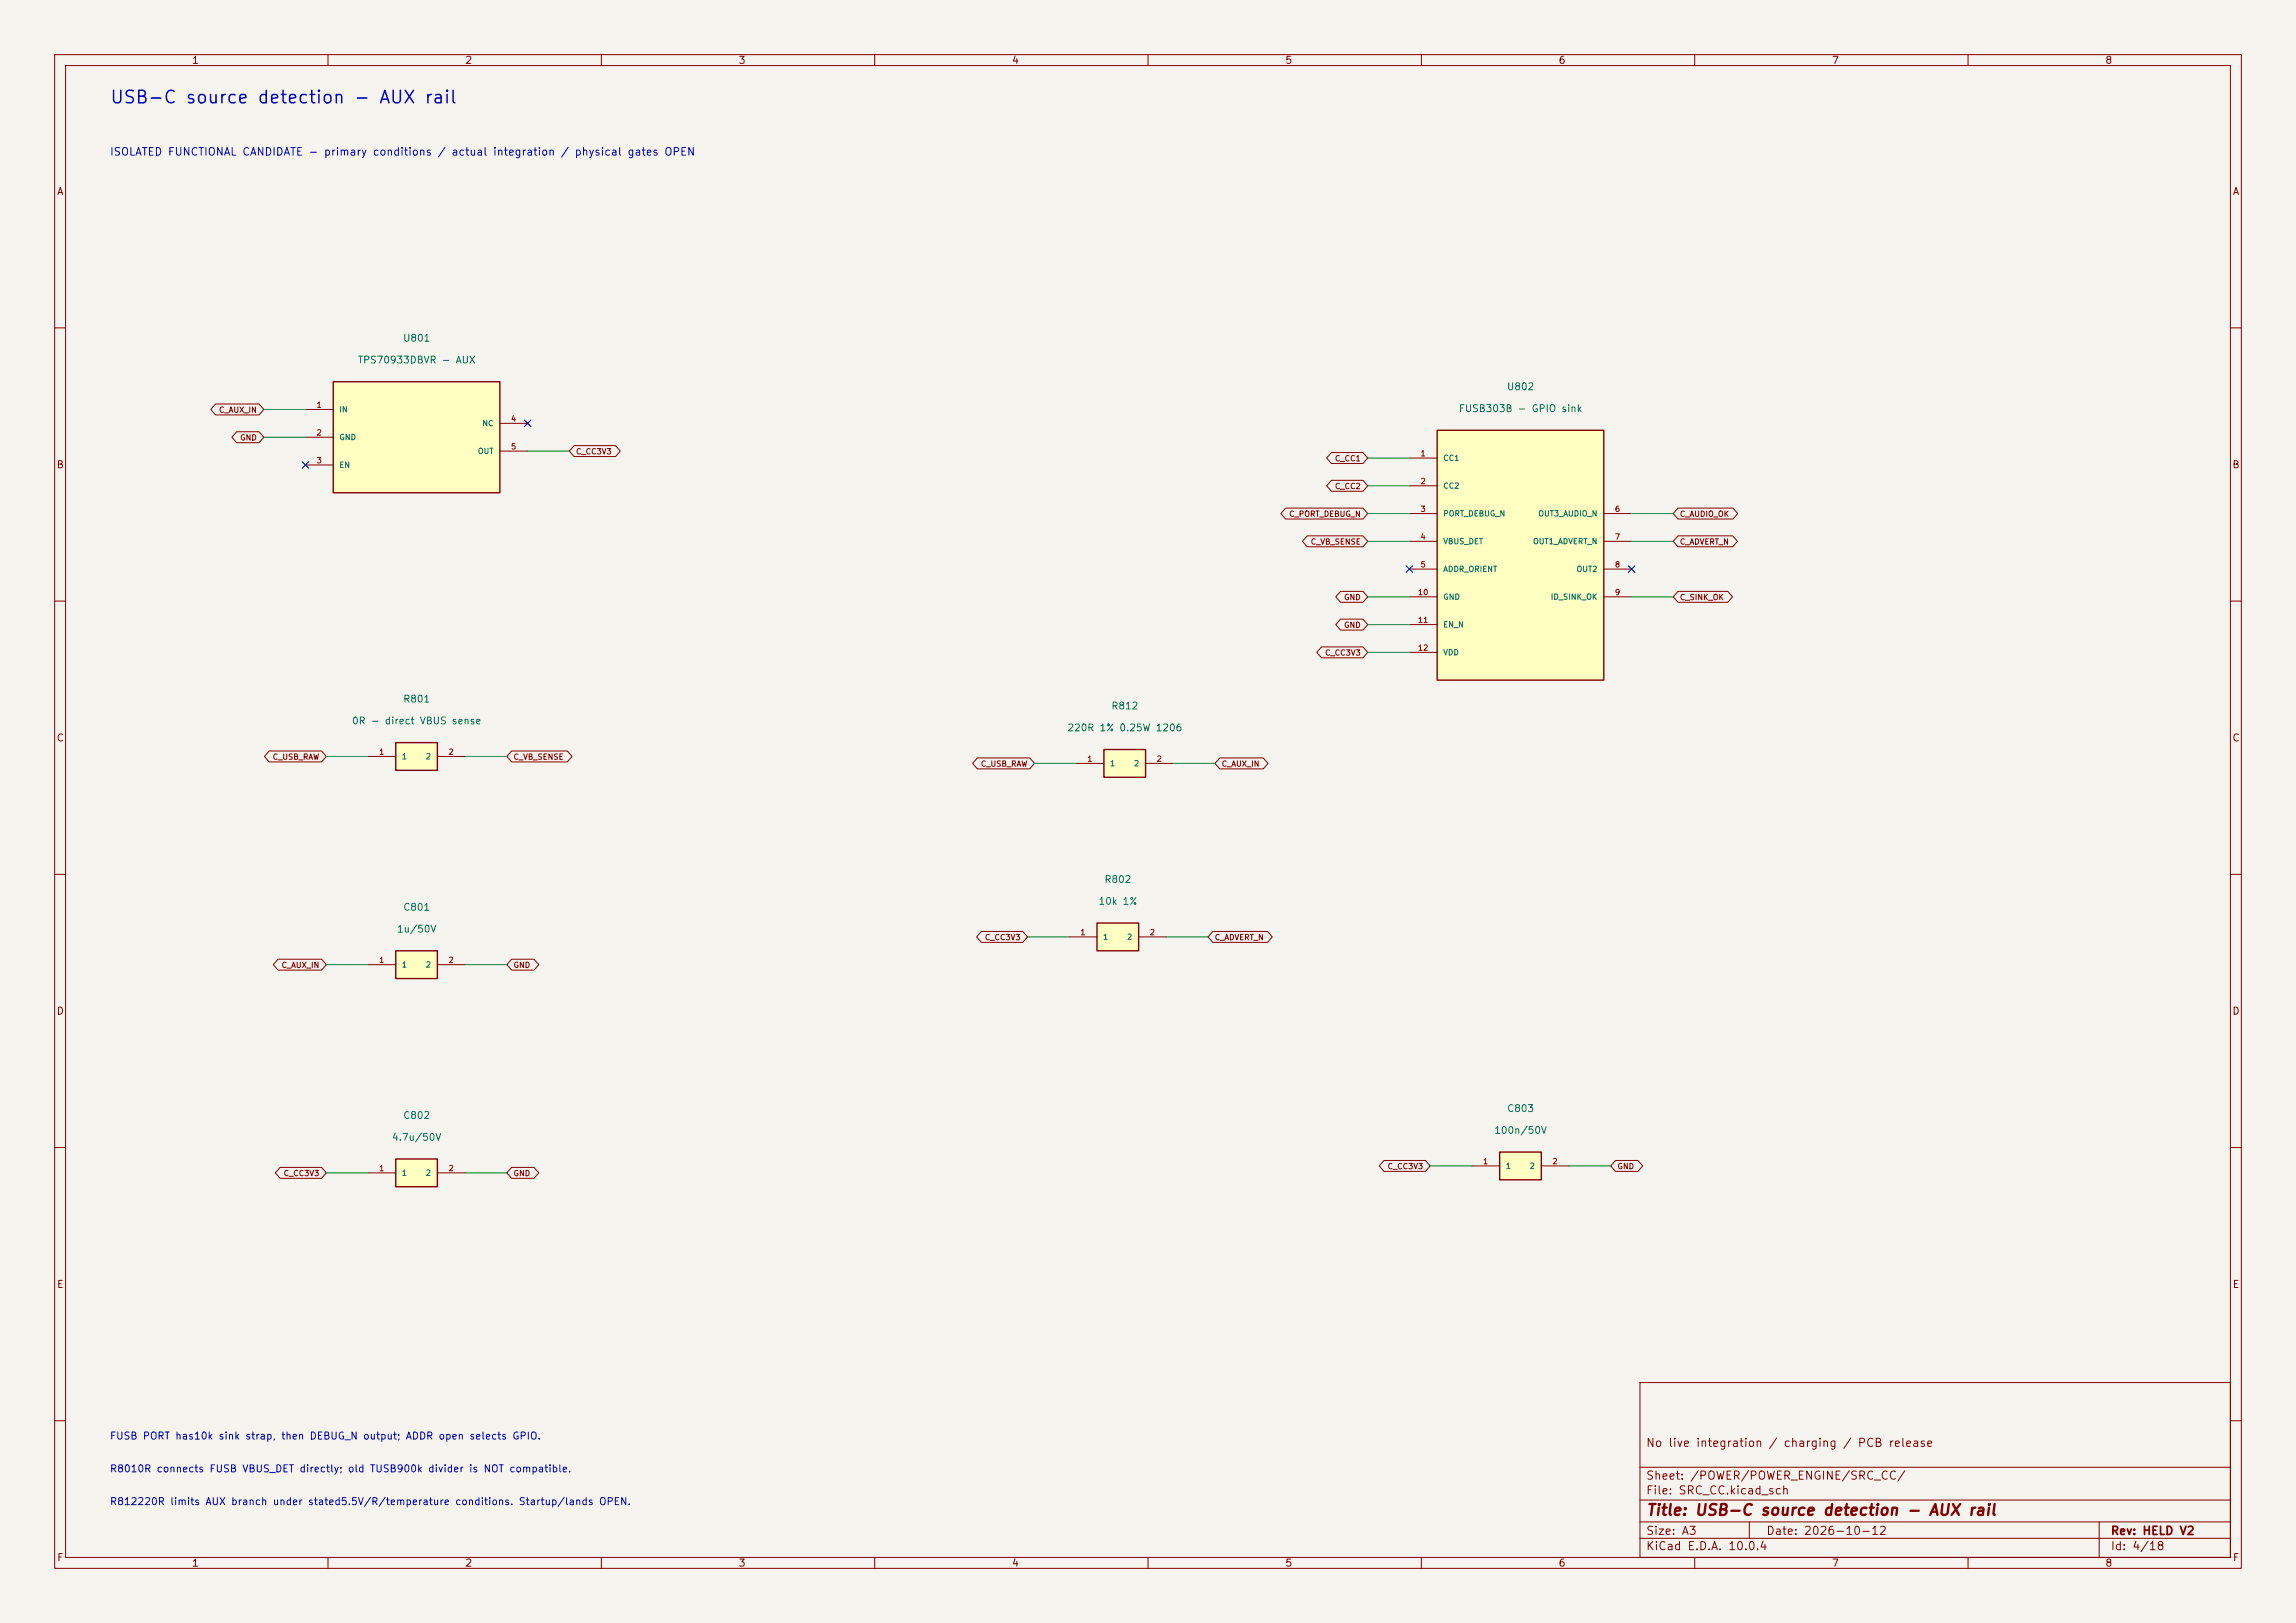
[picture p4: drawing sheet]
<svg xmlns="http://www.w3.org/2000/svg" width="420mm" height="297mm" viewBox="0 0 420 297" stroke-linecap="round" stroke-linejoin="round" font-family="sans-serif">
<defs><g id="words">
<text font-size="2.3" fill="#0000c2" x="20" y="19.5">USB-C source detection - AUX rail</text>
<text font-size="2" fill="#840000" x="301" y="277.8">Title: USB-C source detection - AUX rail</text>
<g font-size="1.5" fill="#840000">
<text x="301" y="265.1">No live integration / charging / PCB release</text>
<text x="301" y="273.8">File: SRC_CC.kicad_sch</text>
<text x="301" y="271.1">Sheet: /POWER/POWER_ENGINE/SRC_CC/</text>
<text x="301" y="281.2">Size: A3</text>
<text x="323" y="281.2">Date: 2026-10-12</text>
<text x="386" y="281.2">Rev: HELD V2</text>
<text x="301" y="284">KiCad E.D.A. 10.0.4</text>
<text x="386" y="284">Id: 4/18</text>
</g>
<text font-size="1.4" fill="#0000c2" x="20" y="28.8">ISOLATED FUNCTIONAL CANDIDATE - primary conditions / actual integration / physical gates OPEN</text>
<g font-size="1.3" fill="#840000">
<text x="35" y="12">1</text>
<text x="85" y="12">2</text>
<text x="135" y="12">3</text>
<text x="185" y="12">4</text>
<text x="235" y="12">5</text>
<text x="285" y="12">6</text>
<text x="335" y="12">7</text>
<text x="385" y="12">8</text>
<text x="10.3" y="36">A</text>
<text x="408.3" y="36">A</text>
<text x="10.3" y="86">B</text>
<text x="408.2" y="86">B</text>
<text x="10.3" y="136">C</text>
<text x="408.2" y="136">C</text>
<text x="10.3" y="186">D</text>
<text x="408.2" y="186">D</text>
<text x="10.3" y="236">E</text>
<text x="408.3" y="236">E</text>
<text x="10.3" y="286">F</text>
<text x="35" y="287">1</text>
<text x="85" y="287">2</text>
<text x="135" y="287">3</text>
<text x="185" y="287">4</text>
<text x="235" y="287">5</text>
<text x="285" y="287">6</text>
<text x="335" y="287">7</text>
<text x="385" y="287">8</text>
<text x="408.3" y="286">F</text>
</g>
<g font-size="1.3" fill="#006464">
<text x="73.6" y="62.8">U801</text>
<text x="65.3" y="66.8">TPS70933DBVR - AUX</text>
<text x="275.5" y="71.7">U802</text>
<text x="266.7" y="75.7">FUSB303B - GPIO sink</text>
<text x="73.6" y="128.9">R801</text>
<text x="203.2" y="130.1">R812</text>
<text x="64.3" y="132.9">0R - direct VBUS sense</text>
<text x="195.1" y="134.1">220R 1% 0.25W 1206</text>
<text x="201.9" y="161.9">R802</text>
<text x="73.6" y="167">C801</text>
<text x="200.8" y="165.9">10k 1%</text>
<text x="72.5" y="171">1u/50V</text>
<text x="275.6" y="203.8">C803</text>
<text x="71.6" y="209.1">4.7u/50V</text>
<text x="73.6" y="205.1">C802</text>
<text x="273.2" y="207.8">100n/50V</text>
</g>
<g font-size="1.3" fill="#0000c2">
<text x="20" y="263.7">FUSB PORT has10k sink strap, then DEBUG_N output; ADDR open selects GPIO.</text>
<text x="20" y="269.7">R8010R connects FUSB VBUS_DET directly; old TUSB900k divider is NOT compatible.</text>
<text x="20" y="275.7">R812220R limits AUX branch under stated5.5V/R/temperature conditions. Startup/lands OPEN.</text>
</g>
<g font-size="1" fill="#840000">
<text x="40" y="75.8">C_AUX_IN</text>
<text x="43.8" y="80.8">GND</text>
<text x="105.3" y="83.4">C_CC3V3</text>
<text x="244.1" y="84.7">C_CC1</text>
<text x="244.1" y="89.7">C_CC2</text>
<text x="235.7" y="94.8">C_PORT_DEBUG_N</text>
<text x="307.2" y="94.8">C_AUDIO_OK</text>
<text x="239.7" y="99.9">C_VB_SENSE</text>
<text x="307.2" y="99.9">C_ADVERT_N</text>
<text x="245.8" y="110.1">GND</text>
<text x="307.2" y="110.1">C_SINK_OK</text>
<text x="245.8" y="115.1">GND</text>
<text x="242.3" y="120.2">C_CC3V3</text>
<text x="49.8" y="139.3">C_USB_RAW</text>
<text x="93.8" y="139.3">C_VB_SENSE</text>
<text x="179.3" y="140.5">C_USB_RAW</text>
<text x="223.4" y="140.5">C_AUX_IN</text>
<text x="180.1" y="172.3">C_CC3V3</text>
<text x="222.1" y="172.3">C_ADVERT_N</text>
<text x="51.4" y="177.4">C_AUX_IN</text>
<text x="93.8" y="177.4">GND</text>
<text x="51.8" y="215.5">C_CC3V3</text>
<text x="93.8" y="215.5">GND</text>
<text x="253.7" y="214.2">C_CC3V3</text>
<text x="295.8" y="214.2">GND</text>
</g>
<g font-size="1" fill="#a90000">
<text x="57.8" y="74.9">1</text>
<text x="93.4" y="77.4">4</text>
<text x="57.8" y="79.9">2</text>
<text x="93.4" y="82.5">5</text>
<text x="259.7" y="83.7">1</text>
<text x="57.8" y="85">3</text>
<text x="259.7" y="88.8">2</text>
<text x="259.7" y="93.9">3</text>
<text x="295.3" y="93.9">6</text>
<text x="259.7" y="99">4</text>
<text x="295.3" y="99">7</text>
<text x="259.7" y="104.1">5</text>
<text x="295.3" y="104.1">8</text>
<text x="259.3" y="109.1">10</text>
<text x="295.3" y="109.1">9</text>
<text x="259.3" y="114.2">11</text>
<text x="259.3" y="119.3">12</text>
<text x="69.2" y="138.4">1</text>
<text x="81.9" y="138.4">2</text>
<text x="198.8" y="139.6">1</text>
<text x="211.5" y="139.6">2</text>
<text x="197.5" y="171.4">1</text>
<text x="210.2" y="171.4">2</text>
<text x="69.2" y="176.5">1</text>
<text x="81.9" y="176.5">2</text>
<text x="69.2" y="214.6">1</text>
<text x="81.9" y="214.6">2</text>
<text x="271.2" y="213.3">1</text>
<text x="283.9" y="213.3">2</text>
</g>
<g font-size="1" fill="#006464">
<text x="62" y="75.7">IN</text>
<text x="62" y="80.8">GND</text>
<text x="87.3" y="83.3">OUT</text>
<text x="88.1" y="78.2">NC</text>
<text x="62" y="85.9">EN</text>
<text x="263.9" y="84.6">CC1</text>
<text x="263.9" y="89.7">CC2</text>
<text x="263.9" y="94.7">PORT_DEBUG_N</text>
<text x="281.3" y="94.7">OUT3_AUDIO_N</text>
<text x="263.9" y="99.8">VBUS_DET</text>
<text x="280.3" y="99.8">OUT1_ADVERT_N</text>
<text x="263.9" y="104.9">ADDR_ORIENT</text>
<text x="288.3" y="104.9">OUT2</text>
<text x="263.9" y="110">GND</text>
<text x="283.6" y="110">ID_SINK_OK</text>
<text x="263.9" y="115.1">EN_N</text>
<text x="263.9" y="120.1">VDD</text>
<text x="73.4" y="139.2">1</text>
<text x="77.8" y="139.2">2</text>
<text x="202.9" y="140.5">1</text>
<text x="207.3" y="140.5">2</text>
<text x="201.7" y="172.2">1</text>
<text x="206.1" y="172.2">2</text>
<text x="73.4" y="177.3">1</text>
<text x="77.8" y="177.3">2</text>
<text x="73.4" y="215.4">1</text>
<text x="77.8" y="215.4">2</text>
<text x="275.3" y="214.1">1</text>
<text x="279.7" y="214.1">2</text>
</g>
</g></defs>
<path d="M0 0h420v297h-420z" fill="#f5f4ef" stroke="#f5f4ef" stroke-width=".18"/>
<g fill="none" stroke="#840000" stroke-width=".18">
<path d="M10 10h400v277h-400zM12 12h396v273h-396zM60 10v2M110 10v2M160 10v2M210 10v2M260 10v2M310 10v2M360 10v2M10 60h2M408 60h2M10 110h2"/>
<path d="M408 110h2M10 160h2M408 160h2M10 210h2M408 210h2M300 253h108v32h-108zM10 260h2M300 278.5h108M300 274.5h108M300 268.5h108M320 278.5v3M384 278.5v6.5"/>
<path d="M408 260h2M60 285v2M110 285v2M160 285v2M210 285v2M260 285v2M300 281.5h108M310 285v2M360 285v2"/>
</g>
<path d="M61 69.9h30.4v20.3h-30.4z" fill="#ffffc2"/>
<path d="M61 69.9h30.4v20.3h-30.4z" fill="none" stroke="#840000" stroke-width=".25"/>
<path d="M55.9 74.9h5.1M91.4 77.5h5.1M96.1 77.1l.8 .8M96.9 77.1l-.8 .8M55.9 80h5.1M55.9 85.1h5.1M91.4 82.6h5.1" fill="none" stroke="#840000" stroke-width=".18"/>
<path d="M72.4 174h7.6v5.1h-7.6z" fill="#ffffc2"/>
<path d="M72.4 174h7.6v5.1h-7.6z" fill="none" stroke="#840000" stroke-width=".25"/>
<path d="M67.3 176.5h5.1M80 176.5h5.1" fill="none" stroke="#840000" stroke-width=".18"/>
<path d="M200.7 168.9h7.6v5.1h-7.6z" fill="#ffffc2"/>
<path d="M200.7 168.9h7.6v5.1h-7.6z" fill="none" stroke="#840000" stroke-width=".25"/>
<path d="M195.6 171.5h5.1M208.3 171.5h5.1" fill="none" stroke="#840000" stroke-width=".18"/>
<path d="M201.9 137.2h7.6v5h-7.6z" fill="#ffffc2"/>
<path d="M201.9 137.2h7.6v5h-7.6z" fill="none" stroke="#840000" stroke-width=".25"/>
<path d="M196.8 139.7h5.1M209.5 139.7h5.1" fill="none" stroke="#840000" stroke-width=".18"/>
<path d="M262.9 78.7h30.5v45.8h-30.5z" fill="#ffffc2"/>
<path d="M262.9 78.7h30.5v45.8h-30.5z" fill="none" stroke="#840000" stroke-width=".25"/>
<path d="M257.8 83.8h5.1M257.8 88.9h5.1M257.8 94h5.1M257.8 99.1h5.1M293.4 94h5M293.4 99.1h5M257.8 104.1h5.1M257.8 109.2h5.1M257.8 114.3h5.1M257.8 119.4h5.1M293.4 104.1h5M293.4 109.2h5" fill="none" stroke="#840000" stroke-width=".18"/>
<path d="M72.4 212.1h7.6v5.1h-7.6z" fill="#ffffc2"/>
<path d="M72.4 212.1h7.6v5.1h-7.6z" fill="none" stroke="#840000" stroke-width=".25"/>
<path d="M67.3 214.6h5.1M80 214.6h5.1" fill="none" stroke="#840000" stroke-width=".18"/>
<path d="M274.3 210.8h7.6v5.1h-7.6z" fill="#ffffc2"/>
<path d="M274.3 210.8h7.6v5.1h-7.6z" fill="none" stroke="#840000" stroke-width=".25"/>
<path d="M269.2 213.4h5.1M281.9 213.4h5.1" fill="none" stroke="#840000" stroke-width=".18"/>
<path d="M72.4 135.9h7.6v5.1h-7.6z" fill="#ffffc2"/>
<path d="M72.4 135.9h7.6v5.1h-7.6z" fill="none" stroke="#840000" stroke-width=".25"/>
<g fill="none" stroke="#840000" stroke-width=".18">
<path d="M39.4 73.9h8l.9 1-.9 1h-8l-.8-1zM43.3 79h4.1l.9 1-.9 1h-4.1l-.9-1zM105 81.5h7.6l.9 1.1-.9 1h-7.6l-.9-1zM235.2 93h14.1l.9 1-.9 1h-14.1l-.9-1zM239.1 98.1h10.2l.9 1-.9 1h-10.2l-.9-1zM243.6 82.8h5.7l.9 1-.9 1h-5.7l-.9-1zM243.6 87.9h5.7l.9 1-.9 1h-5.7l-.9-1zM306.9 93h10.1l.9 1-.9 1h-10.1l-.8-1zM306.9 98.1h10l.9 1-.9 1h-10l-.8-1zM241.7 118.4h7.6l.9 1-.9 1h-7.6l-.8-1zM245.2 108.2h4.1l.9 1-.9 1h-4.1l-.9-1zM245.2 113.3h4.1l.9 1-.9 1h-4.1l-.9-1z"/>
<path d="M306.9 108.2h9.1l.9 1-.9 1h-9.1l-.8-1zM49.2 137.4h9.6l.9 1-.9 1h-9.6l-.8-1zM67.3 138.4h5.1M80 138.4h5.1M93.6 137.4h10.2l.9 1-.9 1h-10.2l-.9-1zM178.8 138.7h9.6l.8 1-.8 1h-9.6l-.9-1zM223.1 138.7h8l.9 1-.9 1h-8l-.9-1zM50.9 175.5h7.9l.9 1-.9 1h-7.9l-.9-1zM93.6 175.5h4.1l.9 1-.9 1h-4.1l-.9-1zM179.5 170.4h7.6l.9 1.1-.9 1h-7.6l-.9-1zM221.9 170.4h10l.8 1.1-.8 1h-10l-.9-1zM51.2 213.6h7.6l.9 1-.9 1h-7.6l-.8-1z"/>
<path d="M93.6 213.6h4.1l.9 1-.9 1h-4.1l-.9-1zM253.2 212.4h7.5l.9 1-.9 1h-7.5l-.9-1zM295.5 212.4h4.1l.9 1-.9 1h-4.1l-.9-1z"/>
</g>
<g fill="none" stroke="#009600" stroke-width=".18">
<path d="M48.3 74.9h7.6M48.3 80h7.6M96.5 82.6h7.6M250.2 83.8h7.6M250.2 88.9h7.6M250.2 94h7.6M250.2 99.1h7.6M298.4 94h7.7M298.4 99.1h7.7M250.2 119.4h7.6M250.2 109.2h7.6M250.2 114.3h7.6"/>
<path d="M298.4 109.2h7.7M59.7 138.4h7.6M85.1 138.4h7.6M189.2 139.7h7.6M214.6 139.7h7.6M59.7 176.5h7.6M85.1 176.5h7.6M188 171.5h7.6M213.4 171.5h7.6M59.7 214.6h7.6M85.1 214.6h7.6M261.6 213.4h7.6"/>
<path d="M287 213.4h7.6"/>
</g>
<path d="M95.9 76.9l1.2 1.2M97.1 76.9l-1.2 1.2M55.3 84.5l1.2 1.2M56.5 84.5l-1.2 1.2M257.2 103.5l1.2 1.2M258.4 103.5l-1.2 1.2M297.8 103.5l1.3 1.2M299.1 103.5l-1.3 1.2" fill="none" stroke="#000084" stroke-width=".18"/>
<use href="#words"/>
</svg>
